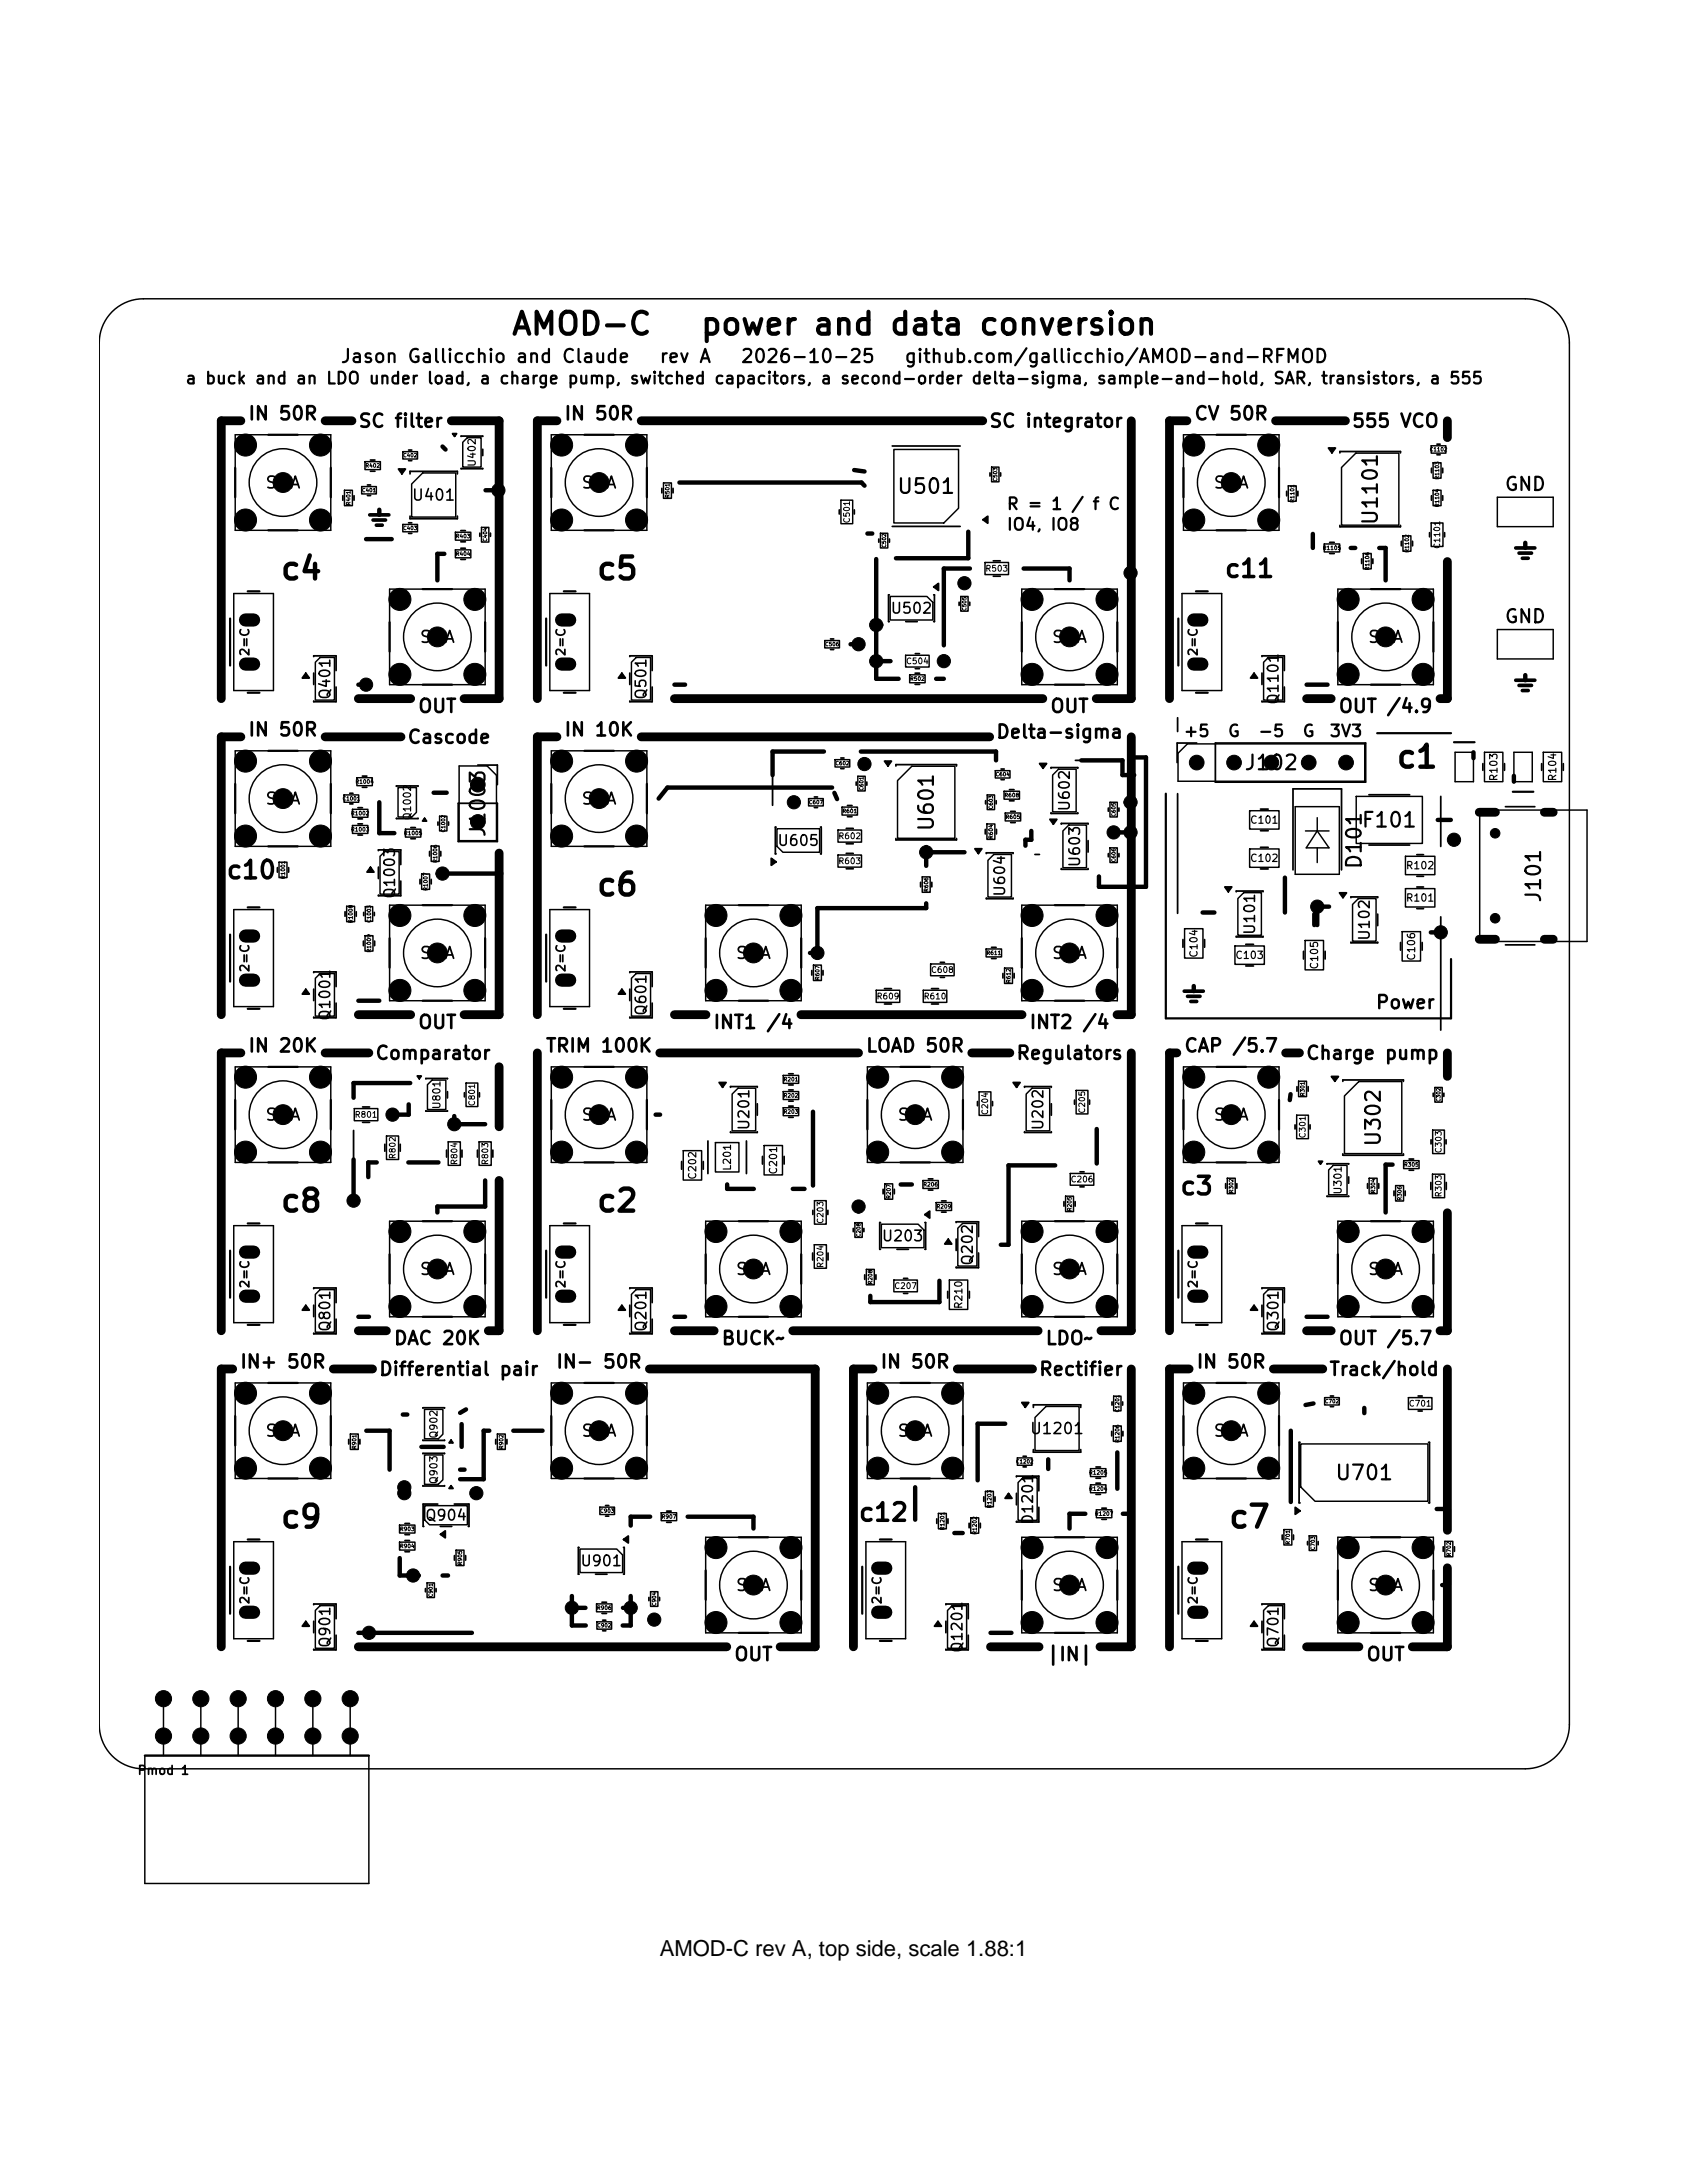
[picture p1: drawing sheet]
<svg xmlns="http://www.w3.org/2000/svg" width="216mm" height="279mm" viewBox="0 0 216 279" stroke-linecap="round" stroke-linejoin="round" font-family="sans-serif">
<defs><g id="words">
<g font-size="2.8">
<text x="65.3" y="43.6">AMOD-C</text>
<text x="89.5" y="43.6">power and data conversion</text>
<text x="35.7" y="74.9">c4</text>
<text x="76.2" y="74.9">c5</text>
<text x="178.5" y="99">c1</text>
<text x="76.2" y="115.3">c6</text>
<text x="35.7" y="155.8">c8</text>
<text x="76.2" y="155.8">c2</text>
<text x="35.7" y="196.3">c9</text>
<text x="157.1" y="196.3">c7</text>
<text x="84.4" y="250.3">AMOD-C rev A, top side, scale 1.88:1</text>
</g>
<g font-size="2.3">
<text x="156.6" y="74.5">c11</text>
<text x="28.8" y="113">c10</text>
<text x="150.9" y="153.5">c3</text>
<text x="109.7" y="195.3">c12</text>
</g>
<g font-size="1.9">
<text x="114.7" y="63.7">U501</text>
<text x="176.8" y="67.4" transform="rotate(-90 176.8 67.4)">U1101</text>
<text x="159.1" y="99">J102</text>
<text x="62.6" y="107.3" transform="rotate(-90 62.6 107.3)">J1003</text>
<text x="120" y="106.5" transform="rotate(-90 120 106.5)">U601</text>
<text x="174.1" y="106.4">F101</text>
<text x="174.7" y="111.4" transform="rotate(-90 174.7 111.4)">D101</text>
<text x="197.7" y="115.7" transform="rotate(-90 197.7 115.7)">J101</text>
<text x="177.2" y="146.9" transform="rotate(-90 177.2 146.9)">U302</text>
<text x="170.7" y="189.9">U701</text>
</g>
<g font-size="1.7">
<text x="43.5" y="46.9">Jason Gallicchio and Claude</text>
<text x="84.3" y="46.9">rev A</text>
<text x="94.7" y="46.9">2026-10-25</text>
<text x="115.6" y="46.9">github.com/gallicchio/AMOD-and-RFMOD</text>
<text x="31.7" y="54.2">IN 50R</text>
<text x="45.8" y="55.1">SC filter</text>
<text x="72.1" y="54.2">IN 50R</text>
<text x="126.5" y="55.1">SC integrator</text>
<text x="152.7" y="54.2">CV 50R</text>
<text x="172.9" y="55.1">555 VCO</text>
<text x="192.5" y="63.2">GND</text>
<text x="192.5" y="80.2">GND</text>
<text x="31.7" y="94.6">IN 50R</text>
<text x="52" y="95.6">Cascode</text>
<text x="53.4" y="91.6">OUT</text>
<text x="72.1" y="94.6">IN 10K</text>
<text x="127.4" y="94.9">Delta-sigma</text>
<text x="134.3" y="91.6">OUT</text>
<text x="171.2" y="91.6">OUT /4.9</text>
<text x="175.9" y="129.5">Power</text>
<text x="31.7" y="135.1">IN 20K</text>
<text x="47.9" y="136">Comparator</text>
<text x="53.4" y="132.1">OUT</text>
<text x="69.7" y="135.1">TRIM 100K</text>
<text x="91.2" y="132.1">INT1 /4</text>
<text x="110.7" y="135.1">LOAD 50R</text>
<text x="130" y="136">Regulators</text>
<text x="131.6" y="132.1">INT2 /4</text>
<text x="151.4" y="135.1">CAP /5.7</text>
<text x="167" y="136">Charge pump</text>
<text x="50.3" y="172.5">DAC 20K</text>
<text x="92.2" y="172.5">BUCK~</text>
<text x="133.7" y="172.5">LDO~</text>
<text x="171.2" y="172.5">OUT /5.7</text>
<text x="30.6" y="175.5">IN+ 50R</text>
<text x="48.4" y="176.5">Differential pair</text>
<text x="71.1" y="175.5">IN- 50R</text>
<text x="112.6" y="175.5">IN 50R</text>
<text x="132.9" y="176.5">Rectifier</text>
<text x="153" y="175.5">IN 50R</text>
<text x="170" y="176.5">Track/hold</text>
<text x="93.8" y="213">OUT</text>
<text x="133.8" y="213">|IN|</text>
<text x="174.7" y="213">OUT</text>
</g>
<g font-size="1.5">
<text x="23.6" y="49.5">a buck and an LDO under load, a charge pump, switched capacitors, a second-order delta-sigma, sample-and-hold, SAR, transistors, a 555</text>
<text x="33.8" y="62.9">SMA</text>
<text x="74.3" y="62.9">SMA</text>
<text x="128.7" y="65.6">R = 1 / f C</text>
<text x="155.2" y="62.9">SMA</text>
<text x="128.7" y="68.3">IO4, IO8</text>
<text x="53.6" y="82.7">SMA</text>
<text x="134.5" y="82.7">SMA</text>
<text x="175" y="82.7">SMA</text>
<text x="151.4" y="94.7">+5</text>
<text x="157" y="94.7">G</text>
<text x="160.9" y="94.7">-5</text>
<text x="166.6" y="94.7">G</text>
<text x="170" y="94.7">3V3</text>
<text x="33.8" y="103.4">SMA</text>
<text x="74.3" y="103.4">SMA</text>
<text x="53.6" y="123.1">SMA</text>
<text x="94.1" y="123.1">SMA</text>
<text x="134.5" y="123.1">SMA</text>
<text x="33.8" y="143.8">SMA</text>
<text x="74.3" y="143.8">SMA</text>
<text x="114.7" y="143.8">SMA</text>
<text x="155.2" y="143.8">SMA</text>
<text x="53.6" y="163.6">SMA</text>
<text x="94.1" y="163.6">SMA</text>
<text x="134.5" y="163.6">SMA</text>
<text x="175" y="163.6">SMA</text>
<text x="33.8" y="184.3">SMA</text>
<text x="74.3" y="184.3">SMA</text>
<text x="114.7" y="184.3">SMA</text>
<text x="155.2" y="184.3">SMA</text>
<text x="94.1" y="204">SMA</text>
<text x="134.5" y="204">SMA</text>
<text x="175" y="204">SMA</text>
</g>
<g font-size="1.4">
<text x="52.6" y="64.4">U401</text>
<text x="113.9" y="78.9">U502</text>
<text x="42.6" y="89.7" transform="rotate(-90 42.6 89.7)">Q401</text>
<text x="83.1" y="89.7" transform="rotate(-90 83.1 89.7)">Q501</text>
<text x="164" y="90.3" transform="rotate(-90 164 90.3)">Q1101</text>
<text x="137.2" y="104" transform="rotate(-90 137.2 104)">U602</text>
<text x="99.4" y="108.6">U605</text>
<text x="138.6" y="111.1" transform="rotate(-90 138.6 111.1)">U603</text>
<text x="50.9" y="115.1" transform="rotate(-90 50.9 115.1)">Q1003</text>
<text x="129" y="114.9" transform="rotate(-90 129 114.9)">U604</text>
<text x="161" y="119.8" transform="rotate(-90 161 119.8)">U101</text>
<text x="175.6" y="120.5" transform="rotate(-90 175.6 120.5)">U102</text>
<text x="42.6" y="130.8" transform="rotate(-90 42.6 130.8)">Q1001</text>
<text x="83.1" y="130.1" transform="rotate(-90 83.1 130.1)">Q601</text>
<text x="96.2" y="144.8" transform="rotate(-90 96.2 144.8)">U201</text>
<text x="133.9" y="144.8" transform="rotate(-90 133.9 144.8)">U202</text>
<text x="112.7" y="159.2">U203</text>
<text x="124.8" y="162.1" transform="rotate(-90 124.8 162.1)">Q202</text>
<text x="42.6" y="170.6" transform="rotate(-90 42.6 170.6)">Q801</text>
<text x="83.1" y="170.6" transform="rotate(-90 83.1 170.6)">Q201</text>
<text x="164" y="170.6" transform="rotate(-90 164 170.6)">Q301</text>
<text x="131.7" y="183.9">U1201</text>
<text x="54.3" y="195">Q904</text>
<text x="132.5" y="195.3" transform="rotate(-90 132.5 195.3)">D1201</text>
<text x="74.2" y="200.8">U901</text>
<text x="42.6" y="211" transform="rotate(-90 42.6 211)">Q901</text>
<text x="123.5" y="211.7" transform="rotate(-90 123.5 211.7)">Q1201</text>
<text x="164" y="211" transform="rotate(-90 164 211)">Q701</text>
</g>
<g font-size="1.1">
<text x="32.2" y="84.1" transform="rotate(-90 32.2 84.1)">2=C</text>
<text x="72.6" y="84.1" transform="rotate(-90 72.6 84.1)">2=C</text>
<text x="153.5" y="84.1" transform="rotate(-90 153.5 84.1)">2=C</text>
<text x="32.2" y="124.5" transform="rotate(-90 32.2 124.5)">2=C</text>
<text x="72.6" y="124.5" transform="rotate(-90 72.6 124.5)">2=C</text>
<text x="32.2" y="165" transform="rotate(-90 32.2 165)">2=C</text>
<text x="72.6" y="165" transform="rotate(-90 72.6 165)">2=C</text>
<text x="153.5" y="165" transform="rotate(-90 153.5 165)">2=C</text>
<text x="32.2" y="205.4" transform="rotate(-90 32.2 205.4)">2=C</text>
<text x="113.1" y="205.4" transform="rotate(-90 113.1 205.4)">2=C</text>
<text x="153.5" y="205.4" transform="rotate(-90 153.5 205.4)">2=C</text>
<text x="17.5" y="227.4">Pmod 1</text>
</g>
<g font-size=".9">
<text x="61.1" y="59.8" transform="rotate(-90 61.1 59.8)">U402</text>
<text x="191.9" y="100.1" transform="rotate(-90 191.9 100.1)">R103</text>
<text x="199.4" y="100.1" transform="rotate(-90 199.4 100.1)">R104</text>
<text x="52.8" y="105.1" transform="rotate(-90 52.8 105.1)">Q1002</text>
<text x="159.9" y="105.7">C101</text>
<text x="159.9" y="110.5">C102</text>
<text x="179.8" y="111.5">R102</text>
<text x="179.8" y="115.6">R101</text>
<text x="153.5" y="122.7" transform="rotate(-90 153.5 122.7)">C104</text>
<text x="158" y="123">C103</text>
<text x="168.9" y="124.2" transform="rotate(-90 168.9 124.2)">C105</text>
<text x="181.3" y="123" transform="rotate(-90 181.3 123)">C106</text>
<text x="56.6" y="142.1" transform="rotate(-90 56.6 142.1)">U801</text>
<text x="93.8" y="149.9" transform="rotate(-90 93.8 149.9)">L201</text>
<text x="89.3" y="151.1" transform="rotate(-90 89.3 151.1)">C202</text>
<text x="99.7" y="150.4" transform="rotate(-90 99.7 150.4)">C201</text>
<text x="171.9" y="153" transform="rotate(-90 171.9 153)">U301</text>
<text x="123.4" y="167.6" transform="rotate(-90 123.4 167.6)">R210</text>
<text x="56.2" y="184.2" transform="rotate(-90 56.2 184.2)">Q902</text>
<text x="56.2" y="190" transform="rotate(-90 56.2 190)">Q903</text>
</g>
<g font-size=".8">
<text x="108.9" y="67" transform="rotate(-90 108.9 67)">C501</text>
<text x="184.5" y="70.3" transform="rotate(-90 184.5 70.3)">C1101</text>
<text x="126" y="73.3">R503</text>
<text x="115.9" y="85.2">C504</text>
<text x="107.2" y="107.6">R602</text>
<text x="107.2" y="110.8">R603</text>
<text x="119.1" y="124.7">C608</text>
<text x="112.1" y="128.1">R609</text>
<text x="118.1" y="128.1">R610</text>
<text x="45.3" y="143.2">R801</text>
<text x="61" y="141.7" transform="rotate(-90 61 141.7)">C801</text>
<text x="126.6" y="142.8" transform="rotate(-90 126.6 142.8)">C204</text>
<text x="139" y="142.6" transform="rotate(-90 139 142.6)">C205</text>
<text x="50.8" y="148.4" transform="rotate(-90 50.8 148.4)">R802</text>
<text x="58.7" y="149.2" transform="rotate(-90 58.7 149.2)">R804</text>
<text x="62.7" y="149.2" transform="rotate(-90 62.7 149.2)">R803</text>
<text x="167.3" y="145.8" transform="rotate(-90 167.3 145.8)">C301</text>
<text x="184.7" y="147.7" transform="rotate(-90 184.7 147.7)">C303</text>
<text x="137" y="151.5">C206</text>
<text x="184.7" y="153.3" transform="rotate(-90 184.7 153.3)">R303</text>
<text x="105.6" y="156.7" transform="rotate(-90 105.6 156.7)">C203</text>
<text x="105.6" y="162.3" transform="rotate(-90 105.6 162.3)">R204</text>
<text x="114.4" y="165.2">C207</text>
<text x="180.2" y="180.2">C701</text>
</g>
<g font-size=".5">
<text x="46.7" y="60">R402</text>
<text x="51.5" y="58.6">C402</text>
<text x="182.9" y="57.9">C1102</text>
<text x="45" y="64.7" transform="rotate(-90 45 64.7)">R401</text>
<text x="46.3" y="63.1">C401</text>
<text x="85.8" y="63.8" transform="rotate(-90 85.8 63.8)">R501</text>
<text x="127.7" y="61.7" transform="rotate(-90 127.7 61.7)">C503</text>
<text x="165.8" y="64.4" transform="rotate(-90 165.8 64.4)">R1101</text>
<text x="184.3" y="61.4" transform="rotate(-90 184.3 61.4)">R1103</text>
<text x="184.3" y="65" transform="rotate(-90 184.3 65)">R1104</text>
<text x="51.5" y="67.9">C403</text>
<text x="58.3" y="71.3">R404</text>
<text x="58.3" y="69">R403</text>
<text x="62.4" y="69.4" transform="rotate(-90 62.4 69.4)">C404</text>
<text x="113.5" y="70.1" transform="rotate(-90 113.5 70.1)">C502</text>
<text x="169.2" y="70.5">R1105</text>
<text x="180.4" y="70.8" transform="rotate(-90 180.4 70.8)">R1102</text>
<text x="175.3" y="73.1" transform="rotate(-90 175.3 73.1)">R1106</text>
<text x="105.5" y="82.8">C506</text>
<text x="123.8" y="78.2" transform="rotate(-90 123.8 78.2)">C505</text>
<text x="116.4" y="87.2">R502</text>
<text x="45.4" y="100.4">R1004</text>
<text x="106.9" y="98.1">C602</text>
<text x="110.6" y="101.2" transform="rotate(-90 110.6 101.2)">C601</text>
<text x="127.4" y="99.5">C604</text>
<text x="43.8" y="102.6">C1001</text>
<text x="44.9" y="104.5">R1002</text>
<text x="44.9" y="106.5">R1003</text>
<text x="51.6" y="107">R1005</text>
<text x="57.1" y="106.6" transform="rotate(-90 57.1 106.6)">C1002</text>
<text x="103.5" y="103">C607</text>
<text x="107.8" y="104.2">R601</text>
<text x="127.2" y="103.6" transform="rotate(-90 127.2 103.6)">C603</text>
<text x="127.2" y="107.4" transform="rotate(-90 127.2 107.4)">R604</text>
<text x="128.5" y="102.1">R608</text>
<text x="128.6" y="104.9">R605</text>
<text x="142.9" y="104.6" transform="rotate(-90 142.9 104.6)">C605</text>
<text x="36.6" y="112.6" transform="rotate(-90 36.6 112.6)">R1001</text>
<text x="56.1" y="110.5" transform="rotate(-90 56.1 110.5)">R1006</text>
<text x="142.9" y="110.4" transform="rotate(-90 142.9 110.4)">C606</text>
<text x="45.2" y="118.2" transform="rotate(-90 45.2 118.2)">R1008</text>
<text x="47.6" y="118.2" transform="rotate(-90 47.6 118.2)">C1003</text>
<text x="54.8" y="114.1" transform="rotate(-90 54.8 114.1)">R1007</text>
<text x="118.9" y="114.2" transform="rotate(-90 118.9 114.2)">R606</text>
<text x="47.6" y="122" transform="rotate(-90 47.6 122)">R1009</text>
<text x="105" y="125.5" transform="rotate(-90 105 125.5)">R607</text>
<text x="126.2" y="122.3">R611</text>
<text x="129.4" y="125.9" transform="rotate(-90 129.4 125.9)">R612</text>
<text x="100.2" y="140.6">R202</text>
<text x="100.2" y="138.5">R201</text>
<text x="100.2" y="142.7">R203</text>
<text x="167.1" y="140.4" transform="rotate(-90 167.1 140.4)">R301</text>
<text x="184.5" y="141.1" transform="rotate(-90 184.5 141.1)">C302</text>
<text x="179.6" y="149.4">R305</text>
<text x="114.1" y="153.5" transform="rotate(-90 114.1 153.5)">R207</text>
<text x="118.1" y="152">R206</text>
<text x="119.8" y="154.8">R209</text>
<text x="137.2" y="155.1" transform="rotate(-90 137.2 155.1)">R205</text>
<text x="157.9" y="152.8" transform="rotate(-90 157.9 152.8)">R302</text>
<text x="176.1" y="152.8" transform="rotate(-90 176.1 152.8)">R304</text>
<text x="179.5" y="153.7" transform="rotate(-90 179.5 153.7)">R306</text>
<text x="110.2" y="158.4" transform="rotate(-90 110.2 158.4)">C208</text>
<text x="111.8" y="164.4" transform="rotate(-90 111.8 164.4)">R208</text>
<text x="169.5" y="179.7">C702</text>
<text x="45.7" y="185.5" transform="rotate(-90 45.7 185.5)">R901</text>
<text x="64.5" y="185.5" transform="rotate(-90 64.5 185.5)">R902</text>
<text x="143.3" y="180.8" transform="rotate(-90 143.3 180.8)">C1201</text>
<text x="143.4" y="184.7" transform="rotate(-90 143.4 184.7)">R1206</text>
<text x="130" y="187.4">C1202</text>
<text x="139.3" y="190.9">R1204</text>
<text x="139.3" y="188.8">R1205</text>
<text x="51.1" y="196.1">R903</text>
<text x="76.8" y="193.7">C903</text>
<text x="84.6" y="194.5">R907</text>
<text x="121" y="195.9" transform="rotate(-90 121 195.9)">R1201</text>
<text x="125.1" y="196.5" transform="rotate(-90 125.1 196.5)">R1202</text>
<text x="127" y="193.1" transform="rotate(-90 127 193.1)">R1203</text>
<text x="140.1" y="194.1">R1207</text>
<text x="165.2" y="197.7" transform="rotate(-90 165.2 197.7)">R701</text>
<text x="51.1" y="198.3">R904</text>
<text x="59.2" y="200.4" transform="rotate(-90 59.2 200.4)">R905</text>
<text x="168.4" y="198.5" transform="rotate(-90 168.4 198.5)">C703</text>
<text x="185.8" y="199.3" transform="rotate(-90 185.8 199.3)">R702</text>
<text x="55.5" y="204.5" transform="rotate(-90 55.5 204.5)">C901</text>
<text x="76.3" y="206.2">R906</text>
<text x="76.4" y="208.4">C902</text>
<text x="84.1" y="205.6" transform="rotate(-90 84.1 205.6)">C904</text>
</g>
</g></defs>
<g fill="none" stroke="#000" stroke-width=".19">
<path d="M14.4 39.9a5.6 5.6 0 0 1 3.9-1.7h176.9a5.6 5.6 0 0 1 5.6 5.7v176.8a5.6 5.6 0 0 1-5.6 5.7h-176.9a5.6 5.6 0 0 1-5.6-5.7v-176.8a5.6 5.6 0 0 1 1.7-4zM30.1 55.6h12.2v12.3h-12.2zM46.7 59.1h2v1h-2zM51.6 57.8h1.8v.9h-1.8zM59.8 56h1.8v3.8h-2.4v-3.2zM70.6 55.6h12.2v12.3h-12.2zM114.4 57.5h8.3v7.6l-1.9 1.8h-6.4zM126.9 59.8h.9v1.9h-.9zM151.5 55.6h12.2v12.3h-12.2zM171.7 59.8l1.8-1.8h5.5v9.2h-7.3zM183.2 57.1h1.8v.9h-1.8zM183.4 59.2h1v2h-1z"/>
<path d="M29.9 76h5.1v12.4h-5.1zM44.1 62.7h1v2h-1zM46.3 62.3h1.9v.9h-1.9zM49.9 75.4h12.2v12.2h-12.2zM51.6 67.1h1.8v1h-1.8zM52.7 61.9l1.4-1.4h4.2v5.7h-5.6zM58.3 70.4h2v1h-2zM58.3 68.1h2v1h-2zM61.6 67.5h1v1.9h-1zM70.4 76h5v12.4h-5zM84.9 61.8h1v2h-1zM107.6 64h1.5v3h-1.5z"/>
<path d="M112.7 68.3h.9v1.8h-.9zM113.9 76.3h4.7l.8 .8v2.3h-5.5zM123 76.3h.9v1.9h-.9zM126.1 72h3v1.5h-3zM130.8 75.4h12.2v12.2h-12.2zM151.3 76h5.1v12.4h-5.1zM164.9 62.2h1v2h-1zM169.5 69.6h2v1h-2zM171.2 75.4h12.2v12.2h-12.2zM174.5 70.8h1v2h-1zM179.5 68.6h1.1v2h-1.1zM183.2 66.9h1.5v3h-1.5z"/>
<path d="M183.4 62.7h1v2h-1zM191.6 63.6h7.2v3.8h-7.2zM30.1 96.1h12.2v12.2h-12.2zM41 84.1h1.8v5.5h-2.4v-4.8zM45.7 99.5h1.9v1.1h-1.9zM58.8 98h3.5l1.2 1.2v8.4h-4.7zM70.6 96.1h12.2v12.2h-12.2zM81.4 84.1h1.9v5.5h-2.5v-4.8zM105.6 82h1.8v.9h-1.8zM106.9 97.2h1.8v1h-1.8zM109.8 99.4h.9v1.8h-.9zM115.9 83.9h3v1.5h-3z"/>
<path d="M116.4 86.4h2v1h-2zM116.7 98.1h5.5v9.2h-7.3v-7.4zM127.4 98.6h1.9v1h-1.9zM135.5 98.4h2.2v5.5h-3v-4.7zM150.8 96.4l1.2-1.2h22.7v4.8h-23.9zM162.3 84.1h1.9v5.5h-2.5v-4.8zM186.2 96.3h2.4v3.7h-2.4zM190 96.3h2.3v3.7h-2.3zM191.6 80.6h7.2v3.7h-7.2zM193.7 96.3h2.4v3.7h-2.4zM197.5 96.3h2.4v3.7h-2.4zM29.9 116.4h5.1v12.4h-5.1z"/>
<path d="M35.7 110.3h1v2h-1zM44 101.7h1.9v1h-1.9zM44.4 116h1v2h-1zM45.1 103.6h2v1h-2zM45.1 105.7h2v1h-2zM46.7 119.8h1v1.9h-1zM46.8 116h.9v1.9h-.9zM49.2 109h1.9v5.4h-2.5v-4.8zM49.9 115.9h12.2v12.2h-12.2zM50.9 100.8h2.4v3.2l-.6 .6h-1.8zM51.9 106.1h2v1h-2zM54 111.9h1v1.9h-1z"/>
<path d="M55.2 108.3h1v2h-1zM56.3 104.5h.9v1.9h-.9zM70.4 116.4h5v12.4h-5zM90.3 115.9h12.2v12.2h-12.2zM99.4 106.1h5.5v3h-4.7l-.8-.8zM103.5 102.2h1.9v1h-1.9zM107.2 106.2h3.1v1.6h-3.1zM107.2 109.4h3.1v1.6h-3.1zM107.8 103.3h1.9v1h-1.9zM118 112.2h1v2h-1zM126.3 105.5h1v1.9h-1zM126.3 101.7h1v1.9h-1z"/>
<path d="M126.4 110.1l.8-.7h2.2v5.4h-3zM128.5 101.3h2v1h-2zM128.6 104.1h2v1h-2zM130.8 115.9h12.2v12.2h-12.2zM136 106.4l.8-.8h2.2v5.5h-3zM142.1 102.7h.9v1.9h-.9zM142.1 108.5h.9v1.9h-.9zM151.6 118.9h2.4v3.7h-2.4zM159.2 114.3h2.2v5.4h-3v-4.7zM159.9 103.8h3.8v2.3h-3.8zM159.9 108.7h3.8v2.3h-3.8zM165.8 103.2h5.6v8.7h-5.6z"/>
<path d="M167.1 106.4h3M168.6 106.4l1.5 2.1h-2.9zM168.6 104.7v1.7M168.6 108.5v1.9M173.6 101.9h8.4v6h-8.4zM173.8 115h2.3v5.5h-3v-4.7zM179.4 119.2h2.4v3.8h-2.4zM179.9 113.7h3.7v2.4h-3.7zM179.9 109.6h3.7v2.3h-3.7zM189.4 103.7h13.7v16.8h-13.7zM30.1 136.5h12.2v12.3h-12.2zM41 124.6h1.8v5.5h-2.4v-4.9z"/>
<path d="M55.3 138.2h1.8v3.8h-2.4v-3.2zM59.6 138.6h1.5v3h-1.5zM70.6 136.5h12.2v12.3h-12.2zM81.4 124.6h1.9v5.5h-2.5v-4.9zM100.2 137.6h2v1.1h-2zM100.2 139.7h2v1h-2zM104.1 123.5h1v2h-1zM111 136.5h12.2v12.3h-12.2zM112.1 126.7h3v1.6h-3zM118.2 126.7h3v1.6h-3zM119.1 123.4h3v1.5h-3zM125.3 139.7h1.5v3.1h-1.5z"/>
<path d="M126.2 121.5h2v1h-2zM128.6 123.9h1v2h-1zM137.7 139.6h1.5v3h-1.5zM151.5 136.5h12.2v12.3h-12.2zM158 121.1h3.8v2.3h-3.8zM166.2 138.4h1v2h-1zM167 120.4h2.4v3.7h-2.4zM173.9 138.4h5.5v9.2h-7.3v-7.3zM183.6 139.2h1v1.9h-1zM29.9 156.9h5.1v12.4h-5.1zM45.3 141.9h3.1v1.5h-3.1zM49.5 145.4h1.5v3h-1.5z"/>
<path d="M49.9 156.3h12.2v12.2h-12.2zM57.4 146.1h1.5v3.1h-1.5zM61.3 146.1h1.6v3.1h-1.6zM70.4 156.9h5v12.4h-5zM87.4 147.3h2.4v3.7h-2.4zM90.3 156.3h12.2v12.2h-12.2zM91.6 146.2h3v3.8h-3zM93.7 140l.8-.7h2.2v5.4h-3zM97.8 146.6h2.3v3.8h-2.3zM100.2 141.8h2v1h-2zM104.2 159.3h1.6v3h-1.6zM104.2 153.7h1.5v3h-1.5z"/>
<path d="M109.4 156.5h.9v1.9h-.9zM112.8 156.7h4.7l.8 .7v2.3h-5.5zM113.2 151.5h1v2h-1zM118.1 151.1h2v1h-2zM119.8 153.9h2v1h-2zM122.6 157.2l.6-.6h1.8v5.4h-2.4zM130.8 156.3h12.2v12.2h-12.2zM131.3 140l.8-.7h2.2v5.4h-3zM136.4 153.1h1v2h-1zM137 150.2h3v1.5h-3zM151.3 156.9h5.1v12.4h-5.1zM157.1 150.8h1v2h-1z"/>
<path d="M165.9 142.7h1.6v3h-1.6zM170.6 149.2h1.8v3.7h-2.4v-3.2zM171.2 156.3h12.2v12.2h-12.2zM175.2 150.8h1v2h-1zM178.6 151.7h1v2h-1zM179.6 148.6h2v1h-2zM183.3 150.3h1.6v3h-1.6zM183.4 144.6h1.5v3h-1.5zM30.1 177h12.2v12.2h-12.2zM41 165.1h1.8v5.4h-2.4v-4.8zM70.6 177h12.2v12.2h-12.2zM81.4 165.1h1.9v5.4h-2.5v-4.8z"/>
<path d="M110.9 162.5h1v1.9h-1zM111 177h12.2v12.2h-12.2zM114.4 163.8h3v1.5h-3zM121.5 163.8h2.3v3.8h-2.3zM142.5 178.7h1v1.9h-1zM151.5 177h12.2v12.2h-12.2zM162.3 165.1h1.9v5.4h-2.5v-4.8zM169.5 178.9h1.9v.9h-1.9zM180.2 178.9h3.1v1.5h-3.1zM29.9 197.3h5.1v12.4h-5.1zM44.8 183.5h1.1v2h-1.1zM51.1 197.4h2v1h-2z"/>
<path d="M51.1 195.2h2v1h-2zM54.3 180.4h2.4v3.2l-.6 .5h-1.8zM54.3 186.2h2.4v3.2l-.6 .6h-1.8zM54.4 192.7h5.4v2.5h-4.8l-.6-.7zM58.4 198.4h1v2h-1zM63.7 183.5h1v2h-1zM74.2 198.3h4.7l.8 .7v2.3h-5.5zM76.8 192.9h1.8v.9h-1.8zM84.6 193.6h2v1h-2zM90.3 196.8h12.2v12.2h-12.2zM110.8 197.3h5.1v12.4h-5.1zM120.1 193.7h1v2h-1z"/>
<path d="M124.2 194.3h1.1v1.9h-1.1zM126.1 190.9h1v2h-1zM130.2 186.6h1.9v.9h-1.9zM130.8 196.8h12.2v12.2h-12.2zM130.9 189.1h1.8v5.5h-2.4v-4.9zM133.9 180h4.2v5.7h-5.6v-4.3zM139.6 190h1.9v1.1h-1.9zM139.6 188h1.9v1h-1.9zM140.3 193.2h2v1.1h-2zM142.5 182.5h1v2h-1zM151.3 197.3h5.1v12.4h-5.1zM164.3 195.8h1v1.9h-1z"/>
<path d="M166.5 184.8h16.2v7.3h-14.4l-1.8-1.8zM167.5 196.6h1v1.8h-1zM171.2 196.8h12.2v12.2h-12.2zM184.9 197.3h1v1.9h-1zM20.9 217.4v7.3M25.7 217.4v7.3M30.5 217.4v7.3M35.3 217.4v7.3M40 217.4v7.3M41 205.5h1.8v5.5h-2.4v-4.9zM44.8 217.4v7.3M54.7 202.6h.9v1.9h-.9z"/>
<path d="M76.3 205.3h2v1h-2zM76.4 207.6h1.9v.9h-1.9zM83.3 203.7h.9v1.9h-.9zM121.3 206.1l.6-.6h1.8v5.5h-2.4zM162.3 205.5h1.9v5.5h-2.5v-4.9zM18.5 224.7h28.7v16.4h-28.7z"/>
<circle cx="36.2" cy="61.8" r="4.3"/>
<circle cx="76.7" cy="61.8" r="4.3"/>
<circle cx="157.6" cy="61.8" r="4.3"/>
<circle cx="56" cy="81.5" r="4.3"/>
<circle cx="136.9" cy="81.5" r="4.3"/>
<circle cx="177.3" cy="81.5" r="4.3"/>
<circle cx="36.2" cy="102.2" r="4.3"/>
<circle cx="76.7" cy="102.2" r="4.3"/>
<circle cx="56" cy="122" r="4.3"/>
<circle cx="96.4" cy="122" r="4.3"/>
<circle cx="136.9" cy="122" r="4.3"/>
<circle cx="36.2" cy="142.7" r="4.3"/>
<circle cx="76.7" cy="142.7" r="4.3"/>
<circle cx="117.1" cy="142.7" r="4.3"/>
<circle cx="157.6" cy="142.7" r="4.3"/>
<circle cx="56" cy="162.4" r="4.3"/>
<circle cx="96.4" cy="162.4" r="4.3"/>
<circle cx="136.9" cy="162.4" r="4.3"/>
<circle cx="177.3" cy="162.4" r="4.3"/>
<circle cx="36.2" cy="183.1" r="4.3"/>
<circle cx="76.7" cy="183.1" r="4.3"/>
<circle cx="117.1" cy="183.1" r="4.3"/>
<circle cx="157.6" cy="183.1" r="4.3"/>
<circle cx="96.4" cy="202.9" r="4.3"/>
<circle cx="136.9" cy="202.9" r="4.3"/>
<circle cx="177.3" cy="202.9" r="4.3"/>
</g>
<g fill="none" stroke="#000" stroke-width=".56">
<path d="M56.6 57.1l.4 .4M63.8 56.7v7.4M46.8 69h3.3M48.5 65.2v.7M56.9 70.9h-.9v3.4M62.1 62.7h1.7M87 61.8h23.3l.3 .4M109.3 60.2l1.3 .1M111 68.3h.6M112.1 71.6v15.3h2.9M112.1 80h.7M123.9 68.1v3.3h-9.2"/>
<path d="M124.1 72.8h-3.3v9.8M131 72.8h5.9v1.5M168 68.3v1.8M172.9 70.1h.5M176.5 70.1h.8v4.2M195.2 69.5v.6M45.9 87.6h.9M86.3 87.6h1.4M105.4 96.2h-6.5v3M108.9 82.5h1M110.2 96.2h17.3v1.1M112.1 84.6h1.9"/>
<path d="M119.8 86.9h1M138.4 97.3h5.3v1.9h1.5M145.2 96.9h1.5v16.6h-6.1v-1.3M167.2 87.6h2.7M188.6 96.3v.7M193.7 99.3v.7M195.2 86.4v.7M48.5 102.7v3.9h2M55.5 101.5h1.7M64.2 111.8h-8.2M106.5 100.8h-21.1l-1.1 1.4M106.8 101.5l.3 .8"/>
<path d="M118.5 115.6v.6h-13.9v5.8h-.9M118.5 108.4v2.4M118.5 109.1h4.9M132 106.4v1.1h-.8v.7M142.5 106.5v.6M144 102.7h.7v3.8h-2.7M153.9 116.8h1.5M164.4 112.3v4.5M168.2 117v1.4M170.1 116h-1.5v2.4M183.1 119.3h1.3M184 104.9h1.7"/>
<path d="M45.9 128.1h2.6M52.5 138.6h-7.3v1.9M152.8 126.2v.7M45.2 148.4v5.3M48.2 148.8h-1.1v1.9M52.3 148.8h3.8M52.3 141.3v1.4h-2M58.1 142.8v1.1h4M62.1 151.1v3.3h-6.1v.8M83.9 142.7h.6M93.1 151.6v.6h3.4M101.5 152.2h1.5"/>
<path d="M104 142.3v9.4M109.9 154.4v.7M115.3 151.6h1.4M135 149.2h-5.9v10.1h-1M140.4 144.5v4.4M165.2 140l-.1 .8M178.2 149.1h-.9v6.1M45.9 168.5h1.3M86.3 168.5h1.4M120.2 163.9v2.8h-8.8v-.8M167.2 168.5h2.7M168.1 179.6l-1 .2"/>
<path d="M46.9 183.1h3v5M51.2 199.4v2.2h2.4M51.6 181h.5M53.9 185.2h2.9M58.9 188.1h.6M59.1 182.3v2.9M59.6 180.4l-.7 .4M62.6 183.1h-.7v6.2h-3M65.7 183.1h3.7M83.2 194.1h-2.5v1.2M88 194.1h8.4v1.5M117.1 190.3v4.2"/>
<path d="M122.1 196.2h1.1M128.6 182.2h-3.5v7.3M134.1 186.8v1.2M138.9 193.7h-2v1.9M143 185.9v4.6M144.5 180.9l.5 .1M144.8 182.5v11.2h-1.1M165.2 183.1v9.1M174.6 180.2v.7M183.9 193.1h1.5v2.8M45.9 209h14.5M56.6 201.6h.7"/>
<path d="M73.2 204.3v3.7h1.8M73.2 205.8h1.7M79.7 205.8h1M80.7 204.3v3.7h-1M126.8 209h2.6M185.4 200.7v2.2h-.8"/>
</g>
<g fill="none" stroke="#000" stroke-width="1.1">
<path d="M30.8 53.9h-2.5v35.5M41.6 53.9h3.4M57.8 53.9h6.1v35.5h-4.5M71.3 53.9h-2.5v35.5M82.1 53.9h43.7M144.8 53.9v35.5h-4.5M151.9 53.9h-2.2v35.5M163.2 53.9h9M185.2 53.9v2.1M185.2 71.9v17.5h-.9M30.8 94.3h-2.5v35.6M41.6 94.3h9.7"/>
<path d="M45.9 89.4h6.7M71.3 94.3h-2.5v35.6M82.1 94.3h44.6M86.3 89.4h47.2M144.8 94.3v35.6h-1.8M167.2 89.4h3.2M63.9 109.2v20.7h-4.5M189.3 104h2.1M197.6 104h1.2M30.8 134.8h-2.5v35.5M41.6 134.8h5.6M45.9 129.9h6.7"/>
<path d="M63.9 136.5v7.7M68.8 134.8v35.5M84.4 134.8h25.5M86.3 129.9h4M102.5 129.9h28.3M124.4 134.8h4.8M144.8 134.8v35.5h-3.9M150.6 134.8h-.9v35.5M164.5 134.8h1.8M185.2 134.8v3M189.3 120.2h2.1M197.6 120.2h1.2"/>
<path d="M63.9 151.1v19.2h-1.4M185.2 155.2v15.1h-.9M29.8 175.2h-1.5v35.6M42.7 175.2h5M45.9 170.3h3.6M83.1 175.2h21.2v35.6h-4.5M86.3 170.3h5.1M101.5 170.3h31.4M111.7 175.2h-2.5v35.6M122.5 175.2h9.6M144.8 175.2v35.6h-4M152.2 175.2h-2.5v35.6"/>
<path d="M163 175.2h6.3M167.2 170.3h3.2M185.2 175.2v20.7M45.9 210.8h47.1M126.8 210.8h6.2M167.2 210.8h6.7M185.2 200.7v10.1h-4.5"/>
</g>
<g fill="none" stroke="#000" stroke-width=".23">
<path d="M47.4 58.9h.6M52.3 57.6h.4M52.3 59h.4M57.9 55.5h.5l-.2 .4zM59 55.9h2.8M59 59.9h2.8M61.8 57.5v.8M114.2 57.1h8.7M170 57.3h.9l-.4 .7zM171.5 58v-.2h7.7v.2M183.2 59.9v.6M183.9 56.8h.4"/>
<path d="M183.9 58.2h.4M184.6 59.9v.6M43.9 63.4v.6M45.3 63.4v.6M47 62.1h.4M47 63.4h.4M47.4 60.3h.6M51 60h.9l-.5 .6zM52.3 66.9h.4M52.3 68.3h.4M52.5 60.7v-.4h6v.4M52.5 66.1v.3h6v-.3"/>
<path d="M59 70.2h.6M59 71.6h.6M59 67.9h.6M59 69.3h.6M61.4 68.2v.4M62.8 68.2v.4M84.7 62.5v.6M86.1 62.5v.6M107.4 65.3v.5M109.3 65.3v.5M112.5 69v.4M113.8 76.1h-.1v3.5h.1"/>
<path d="M113.8 69v.4M114.2 67.4h8.7M115.9 79.6h1.5M119.5 76.1h.1v3.5h-.1M119.5 75.1l.6-.4v.9zM122.7 77.1v.4M124.1 77.1v.4M125.8 66.5l.6-.4v.9zM126.7 60.5v.4M127.1 71.8h.9M127.1 73.7h.9M128.1 60.5v.4"/>
<path d="M164.7 62.9v.6M166.1 62.9v.6M170.2 69.4h.6M170.2 70.8h.6M171.5 67.2v.2h7.7v-.2M174.3 71.5v.6M175.7 71.5v.6M179.3 69.3v.6M180.8 69.3v.6M183 68.2v.5M183.2 63.4v.6M184.6 63.4v.6"/>
<path d="M184.9 68.2v.5M39.1 86.2l.5 .6h-.9zM40.2 84v-.1h2.8v1.9M40.2 86.1v1.5M43 87.9v1.9h-2.8v-.1M46.4 99.3h.5M61.1 97.9h2.6v2.5M79.6 86.2l.4 .6h-.9zM80.6 84v-.1h2.9v1.9M80.6 86.1v1.5M83.5 87.9v1.9h-2.9v-.1M98.9 99.2v3.9"/>
<path d="M106.3 81.8h.4M106.3 83.1h.4M107.6 97h.4M107.6 98.4h.4M113.2 97.4h.9l-.5 .6zM114.7 98v-.1h7.7v.1M117.1 86.2h.6M117.1 87.6h.6M117.1 83.7h.6M117.1 85.6h.6M128.1 98.4h.4M128.1 99.8h.4"/>
<path d="M133 97.7h.9l-.4 .6zM134.5 98.3v-.1h3.4v.1M137.6 97.3h.8M150.7 91.9v1.7M153.2 95.1h-2.5v2.5M155.5 95.1h19.3v5h-19.3zM160.5 86.2l.4 .6h-.9zM161.5 84v-.1h2.9v1.9M161.5 86.1v1.5M164.4 87.9v1.9h-2.9v-.1M189.8 97.7v.9M192.5 97.7v.9"/>
<path d="M197.3 97.7v.9M200.1 97.7v.9M35.5 111v.6M36.9 111v.6M44.2 116.7v.6M44.8 101.5h.4M44.8 102.9h.4M45.6 116.7v.6M45.8 103.4h.6M45.8 104.8h.6M45.8 105.4h.6M45.8 106.9h.6"/>
<path d="M46.4 100.8h.5M46.5 116.8v.4M47.4 111l.5 .6h-.9zM47.9 116.8v.4M48.4 108.9v-.1h2.9v1.9M48.4 111v1.4M50.7 100.6h2.8M50.7 104.7h2.8M51.3 112.8v1.8h-2.9M52.6 105.9h.6M52.6 107.3h.6M53.8 112.6v.5"/>
<path d="M54.3 104.7l.3 .4h-.5zM55 109v.6M55.2 112.6v.5M56 105.2v.4M56.4 109v.6M57.4 105.2v.4M58.6 102.8h5.1v4.9h-5.1zM98.7 109.9l.6 .4-.6 .5zM99.3 105.9h-.1v3.4h.1M104.2 103.4h.4M104.2 102h.4M105 105.9h.1v3.4h-.1"/>
<path d="M108.3 106h.9M108.3 108h.9M108.3 109.2h.9M108.3 111.2h.9M108.5 103.1h.5M108.5 104.5h.5M109.6 100.1v.4M110.9 100.1v.4M114.7 107.3v.2h7.7v-.2M117.8 112.9v.6M119.2 112.9v.6M124.8 108.6h.9l-.5 .6z"/>
<path d="M126.1 106.2v.5M126.1 102.5v.4M126.2 109.2h3.5M126.2 114.9v.1h3.5v-.1M127.5 102.5v.4M127.5 106.2v.5M129.2 101.1h.6M129.2 102.5h.6M129.3 103.8h.6M129.3 105.3h.6M132.4 109.4h.6M134.4 104.9h.9l-.5 .6z"/>
<path d="M134.5 104v.1h3.4v-.1M135.8 105.5v-.1h3.4v.1M135.8 111.2v.1h3.4v-.1M139.2 107.6v1.5M141.8 103.4v.4M141.8 109.3v.4M143.2 103.4v.4M143.2 109.3v.4M150.7 101.6v15.3M156.7 113.5h.9l-.4 .6zM158.2 114.1v-.1h3.4v.1M158.2 119.8v.1h3.4v-.1"/>
<path d="M161.3 103.6h1M161.3 106.3h1M161.3 108.4h1M161.3 111.2h1M165.5 111.3v-10.3h6.2v10.3M171.4 114.3h.9l-.4 .6zM172.9 114.9v-.1h3.4v.1M175.2 101.7h5.2M175.2 108.2h5.2M176.3 117v1.5M181.3 113.5h.9M181.3 116.3h.9"/>
<path d="M181.3 109.4h.9M181.3 112.2h.9M184.4 101.9v6.4M184.4 117.3v14.5M192.7 103.2h3.7M39.1 126.6l.5 .6h-.9zM40.2 124.5v-.1h2.8v1.9M40.2 126.6v1.5M43 128.4v1.9h-2.8v-.1M46.5 120.5v.5M47.9 120.5v.5M53.4 137.7h.5l-.2 .4z"/>
<path d="M54.5 138.1h2.8M57.3 139.7v.8M59.4 139.9v.5M61.4 139.9v.5M79.6 126.6l.4 .6h-.9zM80.6 124.5v-.1h2.9v1.9M80.6 126.6v1.5M83.5 128.4v1.9h-2.9v-.1M92 138.5h.9l-.4 .7zM93.5 139.2v-.1h3.4v.1M100.9 137.4h.6M100.9 138.9h.6"/>
<path d="M100.9 139.5h.6M103.9 124.2v.6M105.3 124.2v.6M113.2 126.5h.9M113.2 128.5h.9M119.2 126.5h.9M119.2 128.5h.9M120.3 123.2h.6M120.3 125.1h.6M126.9 121.3h.6M126.9 122.7h.6M128.4 124.6v.6"/>
<path d="M129.7 138.5h.9l-.5 .7zM129.8 124.6v.6M131.1 139.2v-.1h3.4v.1M151.4 120.3v.9M154.2 120.3v.9M159.4 120.9h1M159.4 123.6h1M166 139.1v.6M166.8 121.8v.9M167.4 139.1v.6M169.6 121.8v.9M170.4 137.8h.9l-.5 .6z"/>
<path d="M171.9 138.4v-.2h7.7v.2M172.9 120.6v.1h3.4v-.1M179.2 120.6v1M182 120.6v1M183.4 139.9v.4M184.8 139.9v.4M192.7 120.9h3.7M45.2 144.7v3.7M46.4 141.7h.9M46.4 143.6h.9M49.3 146.5v.8M51.2 146.5v.8"/>
<path d="M54.5 142.2h2.8M57.2 147.2v.9M58.8 143.6v.6M59.1 147.2v.9M61.1 147.2v.9M63.1 147.2v.9M87.2 148.7v.9M90 148.7v.9M90.6 146v4.2M93.5 144.8v.1h3.4v-.1M95.5 146v4.2M96.9 141.3v1.4"/>
<path d="M97.6 148v1M100.3 148v1M100.9 141.6h.6M100.9 143h.6M100.9 140.9h.6M104 154.9v.5M105.9 154.9v.5M109.2 157.2v.4M110.6 157.2v.4M112.7 156.5h-.1v3.4h.1M113 152.2v.6M114.5 152.2v.6"/>
<path d="M114.8 159.9h1.5M118.4 155.5l.6-.5v.9zM118.4 156.5h.1v3.4h-.1M118.8 150.9h.6M118.8 152.3h.6M120.5 153.7h.6M120.5 155.1h.6M121.4 158.6l.4 .6h-.9zM122.4 156.5v-.1h2.8v1.9M122.4 158.6v1.4M125.1 141v.5M127 141v.5"/>
<path d="M131.1 144.8v.1h3.4v-.1M134.5 141.3v1.4M136.2 153.8v.6M137.5 140.8v.5M137.6 153.8v.6M138.2 150h.5M138.2 151.9h.5M139.4 140.8v.5M156.9 151.5v.6M158.3 151.5v.6M165.7 144v.5M167.7 144v.5"/>
<path d="M168.7 148.6h.6l-.3 .4zM169.8 149h2.8M169.8 153.1h2.8M171.9 147.7v.2h7.7v-.2M172.6 150.6v.8M175 151.5v.6M176.4 151.5v.6M178.4 152.4v.6M179.8 152.4v.6M180.3 148.3h.6M180.3 149.8h.6M183.1 151.3v.9"/>
<path d="M183.1 145.9v.5M185.1 145.9v.5M185.1 151.3v.9M39.1 167.1l.5 .6h-.9zM40.2 164.9v-.1h2.8v1.9M40.2 167v1.5M43 168.8v1.9h-2.8v-.1M79.6 167.1l.4 .6h-.9zM80.6 164.9v-.1h2.9v1.9M80.6 167v1.5M83.5 168.8v1.9h-2.9v-.1M104 160.4v.9"/>
<path d="M106 160.4v.9M110.7 163.2v.5M112.1 163.2v.5M115.6 163.6h.6M115.6 165.5h.6M121.3 165.3v.8M124.1 165.3v.8M125.2 160.4v1.8h-2.8M130.8 179.5h.9l-.5 .6zM142.3 179.4v.4M143.7 179.4v.4M160.5 167.1l.4 .6h-.9z"/>
<path d="M161.5 164.9v-.1h2.9v1.9M161.5 167v1.5M164.4 168.8v1.9h-2.9v-.1M170.3 178.7h.4M181.5 178.7h.5M44.6 184.2v.6M46.1 184.2v.6M51.8 197.2h.6M51.8 198.6h.6M51.8 195h.6M51.8 196.4h.6M54.1 180.2h2.8"/>
<path d="M54.1 184.3h2.8M54.1 186.1h2.8M54.1 190.1h2.8M56 192.5h-1.9v2.9h.1M56.4 195.4h1.4M56.4 196.4l.6-.5v.9zM57.7 184.3l.3 .4h-.5zM57.7 190.2l.3 .3h-.5zM58.1 192.5h1.9v2.9h-.1M58.2 199.1v.6M59.6 199.1v.6M63.4 184.2v.6"/>
<path d="M64.9 184.2v.6M74.1 198.1h-.1v3.4h.1M77.5 192.7h.4M77.5 194h.4M79.8 197l.6-.4v.9zM79.8 198.1h.1v3.4h-.1M85.3 193.4h.6M85.3 194.8h.6M119.9 194.4v.6M121.3 194.4v.6M124 195v.5M125.5 195v.5"/>
<path d="M125.9 191.6v.6M127.3 191.6v.6M129.1 191.1l.4 .7h-.9zM130.1 189v-.1h2.8v1.9M130.1 191.1v1.5M130.9 186.4h.4M130.9 187.7h.4M132.2 180.1v-.3h6.1v.3M132.2 185.5v.4h6.1v-.4M132.9 192.9v1.9h-2.8v-.1M140.3 189.8h.5M140.3 191.3h.5"/>
<path d="M140.3 187.8h.5M140.3 189.2h.5M141 193h.6M141 194.5h.6M142.3 183.2v.6M143.7 183.2v.6M164.1 196.5v.5M165.5 196.5v.5M165.8 192.9l.6 .5-.6 .4zM166.4 184.6h-.1v7.8h.1M167.3 197.3v.4M168.7 197.3v.4"/>
<path d="M170.3 180h.4M181.5 180.6h.5M182.8 184.6h.1v7.8h-.1M184.7 198v.6M186.1 198v.6M39.1 207.5l.5 .6h-.9zM40.2 205.4v-.1h2.8v1.9M40.2 207.5v1.5M43 209.3v1.9h-2.8v-.1M54.5 203.3v.4M55.8 203.3v.4M76.2 201.5h1.5"/>
<path d="M77 205.1h.6M77 206.5h.6M77.1 207.4h.4M77.1 208.7h.4M83 204.5v.4M84.4 204.5v.4M120 207.5l.5 .6h-.9zM121.1 205.4v-.1h2.8v1.9M121.1 207.5v1.5M123.9 209.3v1.9h-2.8v-.1M160.5 207.5l.4 .6h-.9zM161.5 205.4v-.1h2.9v1.9"/>
<path d="M161.5 207.5v1.5M164.4 209.3v1.9h-2.9v-.1"/>
</g>
<g fill="#000" stroke="#000" stroke-width=".13">
<circle cx="31.4" cy="57" r="1.41"/>
<circle cx="41" cy="57" r="1.41"/>
<circle cx="71.9" cy="57" r="1.41"/>
<circle cx="81.5" cy="57" r="1.41"/>
<circle cx="152.8" cy="57" r="1.41"/>
<circle cx="162.4" cy="57" r="1.41"/>
<circle cx="31.4" cy="66.6" r="1.41"/>
<circle cx="36.2" cy="61.8" r="1.27"/>
<circle cx="41" cy="66.6" r="1.41"/>
<circle cx="51.2" cy="76.7" r="1.41"/>
<circle cx="60.8" cy="76.7" r="1.41"/>
<circle cx="63.8" cy="62.8" r=".85"/>
<circle cx="71.9" cy="66.6" r="1.41"/>
<circle cx="76.7" cy="61.8" r="1.27"/>
<circle cx="81.5" cy="66.6" r="1.41"/>
<circle cx="112.1" cy="80" r=".85"/>
<circle cx="123.4" cy="74.6" r=".85"/>
<circle cx="132.1" cy="76.7" r="1.41"/>
<circle cx="141.7" cy="76.7" r="1.41"/>
<circle cx="144.7" cy="73.3" r=".85"/>
<circle cx="152.8" cy="66.6" r="1.41"/>
<circle cx="157.6" cy="61.8" r="1.27"/>
<circle cx="162.4" cy="66.6" r="1.41"/>
<circle cx="172.5" cy="76.7" r="1.41"/>
<circle cx="182.1" cy="76.7" r="1.41"/>
<circle cx="31.4" cy="97.4" r="1.41"/>
<circle cx="41" cy="97.4" r="1.41"/>
<circle cx="46.8" cy="87.6" r=".85"/>
<circle cx="51.2" cy="86.3" r="1.41"/>
<circle cx="56" cy="81.5" r="1.27"/>
<circle cx="60.8" cy="86.3" r="1.41"/>
<circle cx="71.9" cy="97.4" r="1.41"/>
<circle cx="81.5" cy="97.4" r="1.41"/>
<circle cx="109.9" cy="82.5" r=".85"/>
<circle cx="110.6" cy="97.8" r=".85"/>
<circle cx="112.1" cy="84.6" r=".85"/>
<circle cx="120.8" cy="84.6" r=".85"/>
<circle cx="132.1" cy="86.3" r="1.41"/>
<circle cx="136.9" cy="81.5" r="1.27"/>
<circle cx="141.7" cy="86.3" r="1.41"/>
<circle cx="153.2" cy="97.6" r=".94"/>
<circle cx="157.9" cy="97.6" r=".94"/>
<circle cx="162.7" cy="97.6" r=".94"/>
<circle cx="167.5" cy="97.6" r=".94"/>
<circle cx="172.3" cy="97.6" r=".94"/>
<circle cx="172.5" cy="86.3" r="1.41"/>
<circle cx="177.3" cy="81.5" r="1.27"/>
<circle cx="182.1" cy="86.3" r="1.41"/>
<circle cx="31.4" cy="107" r="1.41"/>
<circle cx="36.2" cy="102.2" r="1.27"/>
<circle cx="41" cy="107" r="1.41"/>
<circle cx="51.2" cy="117.2" r="1.41"/>
<circle cx="56.6" cy="111.8" r=".85"/>
<circle cx="60.8" cy="117.2" r="1.41"/>
<circle cx="61.1" cy="105.2" r=".94"/>
<circle cx="61.1" cy="100.4" r=".94"/>
<circle cx="71.9" cy="107" r="1.41"/>
<circle cx="76.7" cy="102.2" r="1.27"/>
<circle cx="81.5" cy="107" r="1.41"/>
<circle cx="91.6" cy="117.2" r="1.41"/>
<circle cx="101.2" cy="117.2" r="1.41"/>
<circle cx="101.6" cy="102.7" r=".85"/>
<circle cx="118.5" cy="109.1" r=".85"/>
<circle cx="132.1" cy="117.2" r="1.41"/>
<circle cx="141.7" cy="117.2" r="1.41"/>
<circle cx="142.5" cy="106.5" r=".85"/>
<circle cx="144.7" cy="102.7" r=".85"/>
<circle cx="144.7" cy="106.5" r=".85"/>
<circle cx="168.6" cy="116" r=".85"/>
<circle cx="184.4" cy="119.3" r=".85"/>
<circle cx="186.1" cy="107.5" r=".85"/>
<circle cx="191.3" cy="106.7" r=".61"/>
<circle cx="191.3" cy="117.5" r=".61"/>
<circle cx="31.4" cy="137.9" r="1.41"/>
<circle cx="41" cy="137.9" r="1.41"/>
<circle cx="51.2" cy="126.8" r="1.41"/>
<circle cx="56" cy="122" r="1.27"/>
<circle cx="60.8" cy="126.8" r="1.41"/>
<circle cx="71.9" cy="137.9" r="1.41"/>
<circle cx="81.5" cy="137.9" r="1.41"/>
<circle cx="91.6" cy="126.8" r="1.41"/>
<circle cx="96.4" cy="122" r="1.27"/>
<circle cx="101.2" cy="126.8" r="1.41"/>
<circle cx="104.6" cy="122" r=".85"/>
<circle cx="112.3" cy="137.9" r="1.41"/>
<circle cx="121.9" cy="137.9" r="1.41"/>
<circle cx="132.1" cy="126.8" r="1.41"/>
<circle cx="136.9" cy="122" r="1.27"/>
<circle cx="141.7" cy="126.8" r="1.41"/>
<circle cx="152.8" cy="137.9" r="1.41"/>
<circle cx="162.4" cy="137.9" r="1.41"/>
<circle cx="31.4" cy="147.5" r="1.41"/>
<circle cx="36.2" cy="142.7" r="1.27"/>
<circle cx="41" cy="147.5" r="1.41"/>
<circle cx="45.2" cy="153.7" r=".85"/>
<circle cx="50.2" cy="142.7" r=".85"/>
<circle cx="51.2" cy="157.6" r="1.41"/>
<circle cx="58.1" cy="143.9" r=".85"/>
<circle cx="60.8" cy="157.6" r="1.41"/>
<circle cx="71.9" cy="147.5" r="1.41"/>
<circle cx="76.7" cy="142.7" r="1.27"/>
<circle cx="81.5" cy="147.5" r="1.41"/>
<circle cx="91.6" cy="157.6" r="1.41"/>
<circle cx="101.2" cy="157.6" r="1.41"/>
<circle cx="109.9" cy="154.4" r=".85"/>
<circle cx="112.3" cy="147.5" r="1.41"/>
<circle cx="117.1" cy="142.7" r="1.27"/>
<circle cx="121.9" cy="147.5" r="1.41"/>
<circle cx="132.1" cy="157.6" r="1.41"/>
<circle cx="141.7" cy="157.6" r="1.41"/>
<circle cx="152.8" cy="147.5" r="1.41"/>
<circle cx="157.6" cy="142.7" r="1.27"/>
<circle cx="162.4" cy="147.5" r="1.41"/>
<circle cx="172.5" cy="157.6" r="1.41"/>
<circle cx="182.1" cy="157.6" r="1.41"/>
<circle cx="31.4" cy="178.3" r="1.41"/>
<circle cx="41" cy="178.3" r="1.41"/>
<circle cx="51.2" cy="167.2" r="1.41"/>
<circle cx="56" cy="162.4" r="1.27"/>
<circle cx="60.8" cy="167.2" r="1.41"/>
<circle cx="71.9" cy="178.3" r="1.41"/>
<circle cx="81.5" cy="178.3" r="1.41"/>
<circle cx="91.6" cy="167.2" r="1.41"/>
<circle cx="96.4" cy="162.4" r="1.27"/>
<circle cx="101.2" cy="167.2" r="1.41"/>
<circle cx="112.3" cy="178.3" r="1.41"/>
<circle cx="121.9" cy="178.3" r="1.41"/>
<circle cx="132.1" cy="167.2" r="1.41"/>
<circle cx="136.9" cy="162.4" r="1.27"/>
<circle cx="141.7" cy="167.2" r="1.41"/>
<circle cx="152.8" cy="178.3" r="1.41"/>
<circle cx="162.4" cy="178.3" r="1.41"/>
<circle cx="172.5" cy="167.2" r="1.41"/>
<circle cx="177.3" cy="162.4" r="1.27"/>
<circle cx="182.1" cy="167.2" r="1.41"/>
<circle cx="31.4" cy="187.9" r="1.41"/>
<circle cx="36.2" cy="183.1" r="1.27"/>
<circle cx="41" cy="187.9" r="1.41"/>
<circle cx="51.7" cy="190.4" r=".85"/>
<circle cx="51.7" cy="191.1" r=".85"/>
<circle cx="61" cy="191.1" r=".85"/>
<circle cx="71.9" cy="187.9" r="1.41"/>
<circle cx="76.7" cy="183.1" r="1.27"/>
<circle cx="81.5" cy="187.9" r="1.41"/>
<circle cx="91.6" cy="198.1" r="1.41"/>
<circle cx="101.2" cy="198.1" r="1.41"/>
<circle cx="112.3" cy="187.9" r="1.41"/>
<circle cx="117.1" cy="183.1" r="1.27"/>
<circle cx="121.9" cy="187.9" r="1.41"/>
<circle cx="132.1" cy="198.1" r="1.41"/>
<circle cx="141.7" cy="198.1" r="1.41"/>
<circle cx="152.8" cy="187.9" r="1.41"/>
<circle cx="157.6" cy="183.1" r="1.27"/>
<circle cx="162.4" cy="187.9" r="1.41"/>
<circle cx="172.5" cy="198.1" r="1.41"/>
<circle cx="182.1" cy="198.1" r="1.41"/>
<circle cx="20.9" cy="217.4" r="1.03"/>
<circle cx="25.7" cy="217.4" r="1.03"/>
<circle cx="30.5" cy="217.4" r="1.03"/>
<circle cx="35.3" cy="217.4" r="1.03"/>
<circle cx="40" cy="217.4" r="1.03"/>
<circle cx="44.8" cy="217.4" r="1.03"/>
<circle cx="47.2" cy="209" r=".85"/>
<circle cx="52.9" cy="201.6" r=".85"/>
<circle cx="73.2" cy="205.8" r=".85"/>
<circle cx="80.7" cy="205.8" r=".85"/>
<circle cx="83.7" cy="207.3" r=".85"/>
<circle cx="91.6" cy="207.7" r="1.41"/>
<circle cx="96.4" cy="202.9" r="1.27"/>
<circle cx="101.2" cy="207.7" r="1.41"/>
<circle cx="132.1" cy="207.7" r="1.41"/>
<circle cx="136.9" cy="202.9" r="1.27"/>
<circle cx="141.7" cy="207.7" r="1.41"/>
<circle cx="172.5" cy="207.7" r="1.41"/>
<circle cx="177.3" cy="202.9" r="1.27"/>
<circle cx="182.1" cy="207.7" r="1.41"/>
<circle cx="20.9" cy="222.2" r="1.03"/>
<circle cx="25.7" cy="222.2" r="1.03"/>
<circle cx="30.5" cy="222.2" r="1.03"/>
<circle cx="35.3" cy="222.2" r="1.03"/>
<circle cx="40" cy="222.2" r="1.03"/>
<circle cx="44.8" cy="222.2" r="1.03"/>
</g>
<path d="M47.3 65.9h2.5M47.7 66.6h1.6M48.2 67.2h.7M194 70.1h2.4M194.4 70.8h1.6M194.8 71.4h.8M194 87.1h2.4M194.4 87.7h1.6M194.8 88.4h.8M151.6 126.9h2.4M152 127.5h1.6M152.4 128.2h.8" fill="none" stroke="#000" stroke-width=".47"/>
<g fill="none" stroke="#000" stroke-width=".28">
<path d="M30.1 59.9v3.7M34.3 55.6h3.8M42.3 59.9v3.7M70.6 59.9v3.7M74.8 55.6h3.8M82.8 59.9v3.7M151.5 59.9v3.7M155.7 55.6h3.8M163.7 59.9v3.7M29.4 79.2v6M31.7 75.7h1.5M34.3 67.9h3.8"/>
<path d="M49.9 79.6v3.8M54.1 75.4h3.8M62.1 79.6v3.8M69.9 79.2v6M72.2 75.7h1.5M74.8 67.9h3.8M130.8 79.6v3.8M135 75.4h3.8M143 79.6v3.8M150.8 79.2v6M153.1 75.7h1.5M155.7 67.9h3.8"/>
<path d="M171.2 79.6v3.8M175.4 75.4h3.8M183.4 79.6v3.8M31.7 88.7h1.5M34.3 96.1h3.8M54.1 87.6h3.8M72.2 88.7h1.5M74.8 96.1h3.8M135 87.6h3.8M153.1 88.7h1.5M175.4 87.6h3.8M176.2 93.8h9.5"/>
<path d="M186.1 95h2.6M29.4 119.6v6M30.1 100.3v3.8M31.7 116.1h1.5M34.3 108.3h3.8M42.3 100.3v3.8M54.1 115.9h3.8M69.9 119.6v6M70.6 100.3v3.8M72.2 116.1h1.5M74.8 108.3h3.8M82.8 100.3v3.8"/>
<path d="M94.5 115.9h3.8M135 115.9h3.8M149.2 101.6v28.7h36.5v-7.6M193.6 101.3h2.6M31.7 129.1h1.5M34.3 136.5h3.8M49.9 120.1v3.7M54.1 128.1h3.8M62.1 120.1v3.7M72.2 129.1h1.5M74.8 136.5h3.8M90.3 120.1v3.7"/>
<path d="M94.5 128.1h3.8M102.5 120.1v3.7M115.2 136.5h3.8M130.8 120.1v3.7M135 128.1h3.8M143 120.1v3.7M155.7 136.5h3.8M30.1 140.8v3.7M31.7 156.6h1.5M34.3 148.8h3.8M42.3 140.8v3.7M54.1 156.3h3.8"/>
<path d="M70.6 140.8v3.7M72.2 156.6h1.5M74.8 148.8h3.8M82.8 140.8v3.7M94.5 156.3h3.8M111 140.8v3.7M115.2 148.8h3.8M123.2 140.8v3.7M135 156.3h3.8M151.5 140.8v3.7M153.1 156.6h1.5M155.7 148.8h3.8"/>
<path d="M163.7 140.8v3.7M175.4 156.3h3.8M29.4 160.1v6M31.7 169.6h1.5M34.3 177h3.8M49.9 160.5v3.8M54.1 168.5h3.8M62.1 160.5v3.8M69.9 160.1v6M72.2 169.6h1.5M74.8 177h3.8M90.3 160.5v3.8"/>
<path d="M94.5 168.5h3.8M102.5 160.5v3.8M115.2 177h3.8M130.8 160.5v3.8M135 168.5h3.8M143 160.5v3.8M150.8 160.1v6M153.1 169.6h1.5M155.7 177h3.8M171.2 160.5v3.8M175.4 168.5h3.8M183.4 160.5v3.8"/>
<path d="M30.1 181.2v3.8M31.7 197h1.5M34.3 189.2h3.8M42.3 181.2v3.8M70.6 181.2v3.8M74.8 189.2h3.8M82.8 181.2v3.8M94.5 196.8h3.8M111 181.2v3.8M112.6 197h1.5M115.2 189.2h3.8M123.2 181.2v3.8"/>
<path d="M135 196.8h3.8M151.5 181.2v3.8M153.1 197h1.5M155.7 189.2h3.8M163.7 181.2v3.8M175.4 196.8h3.8M29.4 200.5v6M31.7 210h1.5M90.3 201v3.8M94.5 209h3.8M102.5 201v3.8M110.3 200.5v6"/>
<path d="M112.6 210h1.5M130.8 201v3.8M135 209h3.8M143 201v3.8M150.8 200.5v6M153.1 210h1.5M171.2 201v3.8M175.4 209h3.8M183.4 201v3.8M18.5 224.7h28.7"/>
</g>
<g fill="#000">
<path d="M57.9 55.5h.5l-.2 .4zM170 57.3h.9l-.4 .7zM51 60h.9l-.5 .6zM119.5 75.1l.6-.4v.9zM125.8 66.5l.6-.4v.9zM39.1 86.2l.5 .6h-.9zM79.6 86.2l.4 .6h-.9zM113.2 97.4h.9l-.5 .6zM133 97.7h.9l-.4 .6zM160.5 86.2l.4 .6h-.9zM47.4 111l.5 .6h-.9zM54.3 104.7l.3 .4h-.5z"/>
<path d="M98.7 109.9l.6 .4-.6 .5zM124.8 108.6h.9l-.5 .6zM134.4 104.9h.9l-.5 .6zM156.7 113.5h.9l-.4 .6zM171.4 114.3h.9l-.4 .6zM39.1 126.6l.5 .6h-.9zM53.4 137.7h.5l-.2 .4zM79.6 126.6l.4 .6h-.9zM92 138.5h.9l-.4 .7zM129.7 138.5h.9l-.5 .7zM170.4 137.8h.9l-.5 .6zM118.4 155.5l.6-.5v.9z"/>
<path d="M121.4 158.6l.4 .6h-.9zM168.7 148.6h.6l-.3 .4zM39.1 167.1l.5 .6h-.9zM79.6 167.1l.4 .6h-.9zM160.5 167.1l.4 .6h-.9zM56.4 196.4l.6-.5v.9zM57.7 184.3l.3 .4h-.5zM57.7 190.2l.3 .3h-.5zM79.8 197l.6-.4v.9zM129.1 191.1l.4 .7h-.9zM130.8 179.5h.9l-.5 .6zM165.8 192.9l.6 .5-.6 .4z"/>
<path d="M39.1 207.5l.5 .6h-.9zM120 207.5l.5 .6h-.9zM160.5 207.5l.4 .6h-.9z"/>
</g>
<g fill="none" stroke="#000" stroke-width="1.7">
<path d="M31.4 79.4h1.1M71.9 79.4h1M152.8 79.4h1M31.4 85h1.1M71.9 85h1M152.8 85h1M31.4 119.8h1.1M71.9 119.8h1M31.4 125.4h1.1M71.9 125.4h1M31.4 160.3h1.1M31.4 165.9h1.1"/>
<path d="M71.9 160.3h1M71.9 165.9h1M152.8 160.3h1M152.8 165.9h1M31.4 200.7h1.1M31.4 206.4h1.1M112.3 200.7h1.1M112.3 206.4h1.1M152.8 200.7h1M152.8 206.4h1"/>
</g>
<use href="#words"/>
</svg>
